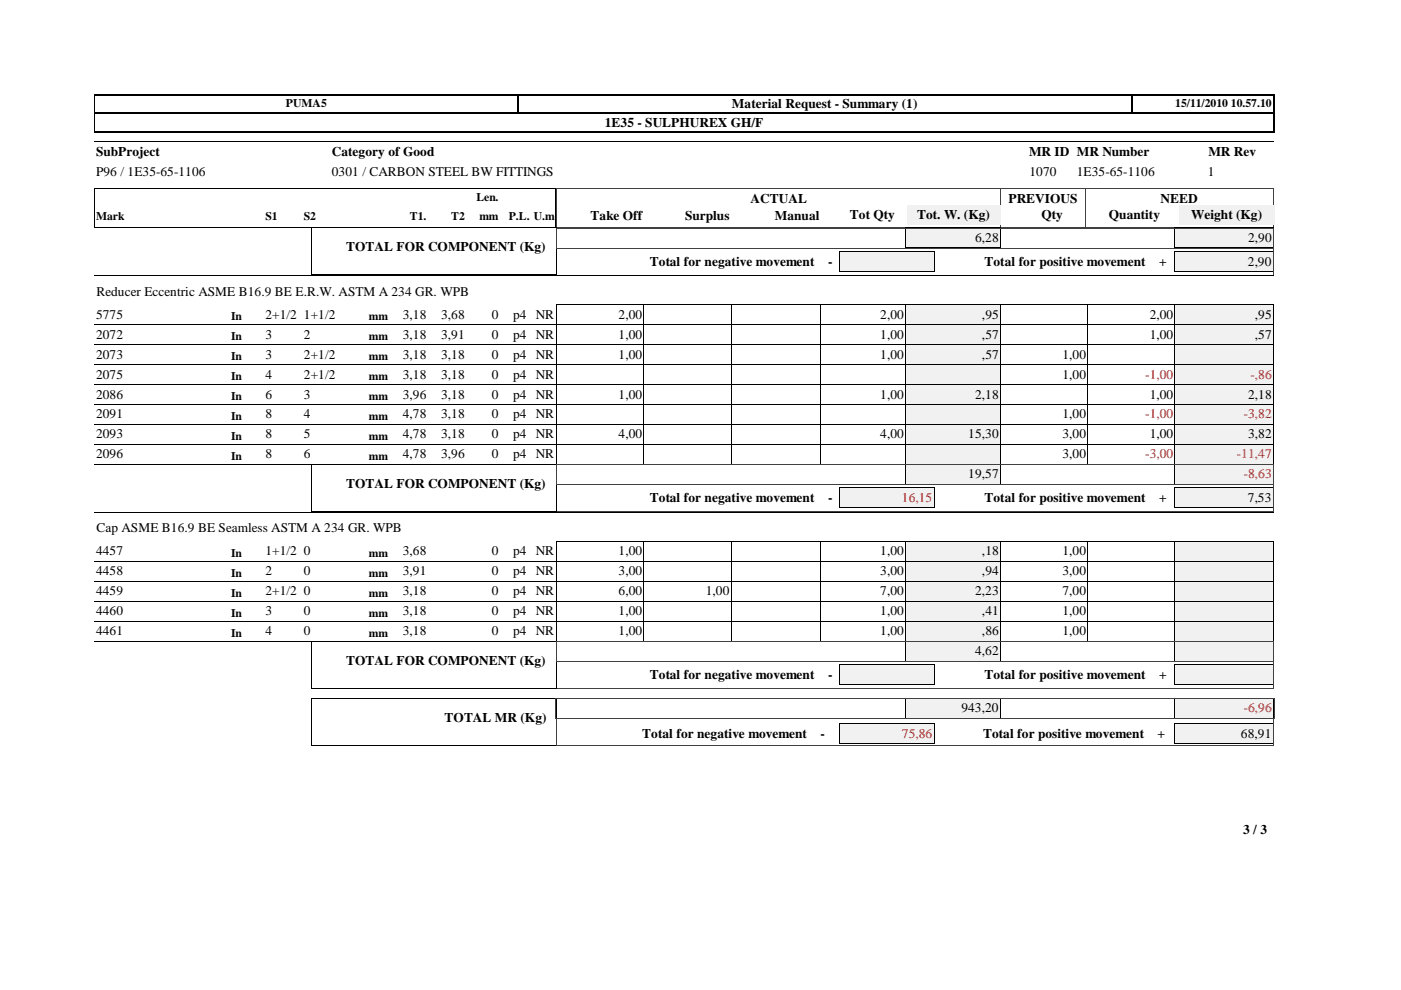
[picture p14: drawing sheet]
<svg xmlns="http://www.w3.org/2000/svg" width="297mm" height="210mm" viewBox="0 0 297 210" stroke-linecap="round" stroke-linejoin="round" font-family="sans-serif">
<defs><g id="words">
<g font-size="2.8">
<text x="155.2" y="22.9">Material Request - Summary (1)</text>
<text x="128.2" y="26.8">1E35 - SULPHUREX GH/F</text>
<text x="20.4" y="33.1">SubProject</text>
<text x="70.4" y="33">Category of Good</text>
<text x="218.2" y="33">MR ID MR Number</text>
<text x="256.2" y="33">MR Rev</text>
<text x="20.4" y="37.3">P96 / 1E35-65-1106</text>
<text x="70.4" y="37.2">0301 / CARBON STEEL BW FITTINGS</text>
<text x="218.3" y="37.2">1070</text>
<text x="228.3" y="37.2">1E35-65-1106</text>
<text x="256.1" y="37.2">1</text>
<text x="125.2" y="46.7">Take Off</text>
<text x="145.2" y="46.7">Surplus</text>
<text x="159.1" y="43">ACTUAL</text>
<text x="164.3" y="46.7">Manual</text>
<text x="180.2" y="46.4">Tot Qty</text>
<text x="194.4" y="46.4">Tot. W. (Kg)</text>
<text x="213.8" y="43">PREVIOUS</text>
<text x="220.8" y="46.4">Qty</text>
<text x="235.1" y="46.4">Quantity</text>
<text x="246.1" y="43">NEED</text>
<text x="252.6" y="46.4">Weight (Kg)</text>
<text x="73.4" y="53.3">TOTAL FOR COMPONENT (Kg)</text>
<text x="206.8" y="51.3">6,28</text>
<text x="264.6" y="51.3">2,90</text>
<text x="137.7" y="56.3">Total for negative movement</text>
<text x="175.6" y="56.3">-</text>
<text x="208.7" y="56.3">Total for positive movement</text>
<text x="245.7" y="56.3">+</text>
<text x="264.5" y="56.3">2,90</text>
<text x="20.4" y="62.7">Reducer Eccentric ASME B16.9 BE E.R.W. ASTM A 234 GR. WPB</text>
<text x="20.4" y="67.6">5775</text>
<text x="20.4" y="71.8">2072</text>
<text x="56.3" y="67.6">2+1/2 1+1/2</text>
<text x="56.3" y="71.8">3</text>
<text x="64.4" y="71.8">2</text>
<text x="85.4" y="67.6">3,18</text>
<text x="85.4" y="71.8">3,18</text>
<text x="93.5" y="67.6">3,68</text>
<text x="93.5" y="71.8">3,91</text>
<text x="104.3" y="67.6">0</text>
<text x="104.3" y="71.8">0</text>
<text x="108.8" y="67.6">p4 NR</text>
<text x="108.8" y="71.8">p4 NR</text>
<text x="131.1" y="67.6">2,00</text>
<text x="131.1" y="71.8">1,00</text>
<text x="186.6" y="67.6">2,00</text>
<text x="186.6" y="71.8">1,00</text>
<text x="208.2" y="67.6">,95</text>
<text x="208.2" y="71.8">,57</text>
<text x="243.8" y="67.6">2,00</text>
<text x="243.8" y="71.8">1,00</text>
<text x="266.1" y="67.6">,95</text>
<text x="266.1" y="71.8">,57</text>
<text x="20.4" y="76">2073</text>
<text x="56.3" y="76">3</text>
<text x="64.4" y="76">2+1/2</text>
<text x="85.4" y="76">3,18</text>
<text x="93.5" y="76">3,18</text>
<text x="104.3" y="76">0</text>
<text x="108.8" y="76">p4 NR</text>
<text x="131.1" y="76">1,00</text>
<text x="186.6" y="76">1,00</text>
<text x="208.2" y="76">,57</text>
<text x="225.3" y="76">1,00</text>
<text x="20.4" y="80.3">2075</text>
<text x="56.3" y="80.3">4</text>
<text x="64.4" y="80.3">2+1/2</text>
<text x="85.4" y="80.3">3,18</text>
<text x="93.5" y="80.3">3,18</text>
<text x="104.3" y="80.3">0</text>
<text x="108.8" y="80.3">p4 NR</text>
<text x="225.3" y="80.3">1,00</text>
<text x="20.4" y="84.5">2086</text>
<text x="20.4" y="88.7">2091</text>
<text x="56.3" y="84.5">6</text>
<text x="56.3" y="88.7">8</text>
<text x="64.4" y="84.5">3</text>
<text x="64.4" y="88.7">4</text>
<text x="85.4" y="84.5">3,96</text>
<text x="85.4" y="88.7">4,78</text>
<text x="93.5" y="84.5">3,18</text>
<text x="93.5" y="88.7">3,18</text>
<text x="104.3" y="84.5">0</text>
<text x="104.3" y="88.7">0</text>
<text x="108.8" y="84.5">p4 NR</text>
<text x="108.8" y="88.7">p4 NR</text>
<text x="131.1" y="84.5">1,00</text>
<text x="186.6" y="84.5">1,00</text>
<text x="206.8" y="84.5">2,18</text>
<text x="225.3" y="88.7">1,00</text>
<text x="243.8" y="84.5">1,00</text>
<text x="264.6" y="84.5">2,18</text>
<text x="20.4" y="93">2093</text>
<text x="56.3" y="93">8</text>
<text x="64.4" y="93">5</text>
<text x="85.4" y="93">4,78</text>
<text x="93.5" y="93">3,18</text>
<text x="104.3" y="93">0</text>
<text x="108.8" y="93">p4 NR</text>
<text x="131.1" y="93">4,00</text>
<text x="186.6" y="93">4,00</text>
<text x="205.3" y="93">15,30</text>
<text x="225.3" y="93">3,00</text>
<text x="243.8" y="93">1,00</text>
<text x="264.6" y="93">3,82</text>
<text x="20.4" y="97.2">2096</text>
<text x="56.3" y="97.2">8</text>
<text x="64.4" y="97.2">6</text>
<text x="85.4" y="97.2">4,78</text>
<text x="93.5" y="97.2">3,96</text>
<text x="104.3" y="97.2">0</text>
<text x="108.8" y="97.2">p4 NR</text>
<text x="205.3" y="101.4">19,57</text>
<text x="225.3" y="97.2">3,00</text>
<text x="73.4" y="103.5">TOTAL FOR COMPONENT (Kg)</text>
<text x="137.7" y="106.5">Total for negative movement</text>
<text x="175.6" y="106.5">-</text>
<text x="208.7" y="106.5">Total for positive movement</text>
<text x="245.7" y="106.5">+</text>
<text x="264.5" y="106.5">7,53</text>
<text x="20.4" y="112.9">Cap ASME B16.9 BE Seamless ASTM A 234 GR. WPB</text>
<text x="20.4" y="117.8">4457</text>
<text x="56.3" y="117.8">1+1/2 0</text>
<text x="85.4" y="117.8">3,68</text>
<text x="104.3" y="117.8">0</text>
<text x="108.8" y="117.8">p4 NR</text>
<text x="131.1" y="117.8">1,00</text>
<text x="186.6" y="117.8">1,00</text>
<text x="208.2" y="117.8">,18</text>
<text x="225.3" y="117.8">1,00</text>
<text x="20.4" y="122">4458</text>
<text x="56.3" y="122">2</text>
<text x="64.4" y="122">0</text>
<text x="85.4" y="122">3,91</text>
<text x="104.3" y="122">0</text>
<text x="108.8" y="122">p4 NR</text>
<text x="131.1" y="122">3,00</text>
<text x="186.6" y="122">3,00</text>
<text x="208.2" y="122">,94</text>
<text x="225.3" y="122">3,00</text>
<text x="20.4" y="126.2">4459</text>
<text x="20.4" y="130.5">4460</text>
<text x="56.3" y="126.2">2+1/2 0</text>
<text x="56.3" y="130.5">3</text>
<text x="64.4" y="130.5">0</text>
<text x="85.4" y="126.2">3,18</text>
<text x="85.4" y="130.5">3,18</text>
<text x="104.3" y="126.2">0</text>
<text x="104.3" y="130.5">0</text>
<text x="108.8" y="126.2">p4 NR</text>
<text x="108.8" y="130.5">p4 NR</text>
<text x="131.1" y="126.2">6,00</text>
<text x="131.1" y="130.5">1,00</text>
<text x="149.6" y="126.2">1,00</text>
<text x="186.6" y="126.2">7,00</text>
<text x="186.6" y="130.5">1,00</text>
<text x="206.8" y="126.2">2,23</text>
<text x="208.2" y="130.5">,41</text>
<text x="225.3" y="126.2">7,00</text>
<text x="225.3" y="130.5">1,00</text>
<text x="20.4" y="134.7">4461</text>
<text x="56.3" y="134.7">4</text>
<text x="64.4" y="134.7">0</text>
<text x="85.4" y="134.7">3,18</text>
<text x="104.3" y="134.7">0</text>
<text x="108.8" y="134.7">p4 NR</text>
<text x="131.1" y="134.7">1,00</text>
<text x="186.6" y="134.7">1,00</text>
<text x="208.2" y="134.7">,86</text>
<text x="225.3" y="134.7">1,00</text>
<text x="73.4" y="141">TOTAL FOR COMPONENT (Kg)</text>
<text x="206.8" y="138.9">4,62</text>
<text x="137.7" y="144">Total for negative movement</text>
<text x="175.6" y="144">-</text>
<text x="208.7" y="144">Total for positive movement</text>
<text x="245.7" y="144">+</text>
<text x="94.3" y="153.1">TOTAL MR (Kg)</text>
<text x="203.8" y="151">943,20</text>
<text x="136.2" y="156.5">Total for negative movement</text>
<text x="174" y="156.5">-</text>
<text x="208.4" y="156.5">Total for positive movement</text>
<text x="245.4" y="156.5">+</text>
<text x="263.1" y="156.5">68,91</text>
<text x="263.6" y="176.9">3 / 3</text>
</g>
<g font-size="2.8" fill="#f00">
<text x="242.8" y="80.3">-1,00</text>
<text x="265.1" y="80.3">-,86</text>
<text x="242.8" y="88.7">-1,00</text>
<text x="263.7" y="88.7">-3,82</text>
<text x="242.8" y="97.2">-3,00</text>
<text x="262.3" y="97.2">-11,47</text>
<text x="263.7" y="101.4">-8,63</text>
<text x="191.2" y="106.5">16,15</text>
<text x="263.7" y="151">-6,96</text>
<text x="191.2" y="156.5">75,86</text>
</g>
<g font-size="2.5">
<text x="60.6" y="22.6">PUMA5</text>
<text x="249.2" y="22.6">15/11/2010 10.57.10</text>
<text x="20.4" y="46.7">Mark</text>
<text x="56.3" y="46.7">S1</text>
<text x="64.4" y="46.7">S2</text>
<text x="86.9" y="46.7">T1.</text>
<text x="95.7" y="46.7">T2</text>
<text x="101" y="42.7">Len.</text>
<text x="101.6" y="46.7">mm</text>
<text x="107.9" y="46.7">P.L. U.m</text>
<text x="49" y="67.8">In</text>
<text x="78.2" y="67.8">mm</text>
<text x="49" y="72.1">In</text>
<text x="49" y="76.3">In</text>
<text x="78.2" y="72.1">mm</text>
<text x="78.2" y="76.3">mm</text>
<text x="49" y="80.5">In</text>
<text x="78.2" y="80.5">mm</text>
<text x="49" y="84.8">In</text>
<text x="49" y="89">In</text>
<text x="78.2" y="84.8">mm</text>
<text x="78.2" y="89">mm</text>
<text x="49" y="93.2">In</text>
<text x="78.2" y="93.2">mm</text>
<text x="49" y="97.5">In</text>
<text x="78.2" y="97.5">mm</text>
<text x="49" y="118">In</text>
<text x="78.2" y="118">mm</text>
<text x="49" y="122.3">In</text>
<text x="78.2" y="122.3">mm</text>
<text x="49" y="126.5">In</text>
<text x="49" y="130.7">In</text>
<text x="78.2" y="126.5">mm</text>
<text x="78.2" y="130.7">mm</text>
<text x="49" y="135">In</text>
<text x="78.2" y="135">mm</text>
</g>
</g></defs>
<path d="M270.1 20v4.1M20 20.1h250.3M20 24h250.3M20 27.9h250.3" fill="none" stroke="#000" stroke-width=".25"/>
<path d="M239.9 20v4.1" fill="none" stroke="#000" stroke-width=".38"/>
<path d="M109.9 20v4.1" fill="none" stroke="#000" stroke-width=".34"/>
<path d="M20.1 20v8M20 30h250M20 39.9h97.9M20 39.9v8.3l97.9 .1v-8.4" fill="none" stroke="#000" stroke-width=".21"/>
<path d="M20 24h250.3M270.1 23.9v4.1" fill="none" stroke="#000" stroke-width=".3"/>
<path d="M118 39.9h152M118 39.9v8.3h152M212.1 39.9v8.4M212.2 39.9v8.4M230.1 39.9v8.4M270 39.9v8.4" fill="none" stroke="#404040" stroke-width=".21"/>
<path d="M99.6 43.9h6.4v3.8h-6.4z" fill="#fff"/>
<g fill="#f1f1f1">
<path d="M192.3 43.4h19.8v4.2h-19.8z"/>
<path d="M250 43.4h20.2v4.2h-20.2z"/>
<path d="M192.1 48.3h20v4.2h-20z"/>
</g>
<path d="M192 48.3h20.1M192 48.3v4.2h20.1v-4.2" fill="none" stroke="#000" stroke-width=".21"/>
<path d="M249.1 48.3h20.9v4.2h-20.9z" fill="#f1f1f1"/>
<path d="M249.1 48.3h20.9M249.1 52.5h20.9M249.1 48.3v4.2M270 48.3v4.2" fill="none" stroke="#000" stroke-width=".21"/>
<path d="M249.1 53.3h20.8v4.2h-20.8z" fill="#f1f1f1"/>
<path d="M249 53.3h21l-.1 4.2h-20.9z" fill="none" stroke="#000" stroke-width=".21"/>
<path d="M178 53.3h20v4.2h-20z" fill="#f1f1f1"/>
<g fill="none" stroke="#000" stroke-width=".21">
<path d="M20 58.4h250M66 48.3h52.1M66 48.3v9.9l52 .1v-10M177.9 53.3h20.2v4.2h-20.2zM20 68.8h172.1M136.5 64.6v4.2M155 64.6v4.2M174.1 64.6v4.2M192 64.6v4.2M192.1 64.6h-74.1v4.2M212.1 64.6h37v4.2M212.1 68.8h37"/>
<path d="M212.1 64.6v4.2M230.6 64.6v4.2"/>
</g>
<path d="M118 52.6v-4.2h152.1v4.2M118 52.6v5.8h152.1v-5.8h-152.1" fill="none" stroke="#404040" stroke-width=".21"/>
<path d="M192.1 64.6h20v4.2h-20z" fill="#f1f1f1"/>
<path d="M192 68.8h20.1M192 68.8v-4.2h20.1v4.2" fill="none" stroke="#000" stroke-width=".21"/>
<path d="M249.1 64.6h20.9v4.2h-20.9z" fill="#f1f1f1"/>
<g fill="none" stroke="#000" stroke-width=".21">
<path d="M20 73h172.1M136.5 68.8v4.3M155 68.8v4.3M174.1 68.8v4.3M192 68.8v4.3M192.1 68.8h-74.1v4.3M212.1 68.8h57.9M212.1 73h37M212.1 68.8v4.3M230.6 68.8v4.3M249.1 64.6h20.9M249.1 64.6v8.5"/>
<path d="M270 64.6v4.2"/>
</g>
<path d="M192.1 68.8h20v4.2h-20z" fill="#f1f1f1"/>
<path d="M192 73h20.1M192 73.1v-4.3h20.1v4.3" fill="none" stroke="#000" stroke-width=".21"/>
<path d="M249.1 68.8h20.9v4.2h-20.9z" fill="#f1f1f1"/>
<path d="M20 77.3h172.1M136.5 73v4.3M155 73v4.3M174.1 73v4.3M192 73v4.3M192.1 73h-74.1v4.3M212.1 73h57.9M212.1 73v4.3M230.6 73v4.3M249.1 68.8h20.9M249.1 68.8v8.5h-37M270 68.8v4.3" fill="none" stroke="#000" stroke-width=".21"/>
<path d="M192.1 73h20v4.3h-20z" fill="#f1f1f1"/>
<path d="M192 73h20.1v4.3h-20.1z" fill="none" stroke="#000" stroke-width=".21"/>
<path d="M249.1 73h20.9v4.3h-20.9z" fill="#f1f1f1"/>
<path d="M136.5 77.3v4.2M155 77.3v4.2M174.1 77.3v4.2M192 77.3v4.2M192.1 77.3h-74.1v4.2M212.1 77.3h57.9M212.1 77.3v4.2M230.6 77.3v4.2M249.1 73h20.9M249.1 73v8.5h-37M270 73v4.3M20 81.5h172.1" fill="none" stroke="#000" stroke-width=".21"/>
<path d="M192.1 77.3h20v4.2h-20z" fill="#f1f1f1"/>
<path d="M192 77.3h20.1v4.2h-20.1z" fill="none" stroke="#000" stroke-width=".21"/>
<path d="M249.1 77.3h20.9v4.2h-20.9z" fill="#f1f1f1"/>
<g fill="none" stroke="#000" stroke-width=".21">
<path d="M249.1 77.3h20.9M249.1 77.3v8.5l-37-.1M270 77.3v4.2M20 85.7h172.1M118 81.5h74.1M118 81.5v4.3M136.5 81.5v4.3M155 81.5v4.3M174.1 81.5v4.3M192 81.5v4.3M212.1 81.5h57.9M212.1 81.5v4.3"/>
<path d="M230.6 81.5v4.3"/>
</g>
<path d="M192.1 81.5h20v4.2h-20z" fill="#f1f1f1"/>
<path d="M192 81.5h20.1M192 81.5v4.2l20.1 .1v-4.3" fill="none" stroke="#000" stroke-width=".21"/>
<path d="M249.1 81.5h20.9v4.2h-20.9z" fill="#f1f1f1"/>
<g fill="none" stroke="#000" stroke-width=".21">
<path d="M20 90h172.1M118 85.7h74.1M118 85.7v4.3M136.5 85.7v4.3M155 85.7v4.3M174.1 85.7v4.3M192 85.7v4.3M212.1 85.7h57.9M212.1 85.7v4.3M230.6 85.7v4.3M249.1 81.5h20.9M249.1 81.5v8.5h-37"/>
<path d="M270 81.5v4.3"/>
</g>
<path d="M192.1 85.7h20v4.3h-20z" fill="#f1f1f1"/>
<path d="M192 85.7h20.1M192 85.7v4.3h20.1v-4.3" fill="none" stroke="#000" stroke-width=".21"/>
<path d="M249.1 85.7h20.9v4.3h-20.9z" fill="#f1f1f1"/>
<g fill="none" stroke="#000" stroke-width=".21">
<path d="M20 94.2h172.1M118 90h74.1M118 90v4.2M136.5 90v4.2M155 90v4.2M174.1 90v4.2M192 90v4.2M212.1 90h57.9M212.1 94.2h37M212.1 90v4.2M230.6 90v4.2M249.1 85.7h20.9"/>
<path d="M249.1 85.7v8.5M270 85.7v4.3"/>
</g>
<path d="M192.1 90h20v4.2h-20z" fill="#f1f1f1"/>
<path d="M192 90h20.1M192 94.2h20.1M192 90v4.2M212.1 90v4.2" fill="none" stroke="#000" stroke-width=".21"/>
<path d="M249.1 90h20.9v4.2h-20.9z" fill="#f1f1f1"/>
<g fill="none" stroke="#000" stroke-width=".21">
<path d="M20 98.4h172.1M136.5 94.2v4.3M155 94.2v4.3M174.1 94.2v4.3M192 94.2v4.3M192.1 94.2h-74.1v4.3M212.1 94.2h57.9M212.1 98.4h37M212.1 94.2v4.3M230.6 94.2v4.3M249.1 90h20.9M249.1 90v8.5"/>
<path d="M270 90v4.2"/>
</g>
<path d="M192.1 94.2h20v4.2h-20z" fill="#f1f1f1"/>
<path d="M192 98.4h20.1M192 98.5v-4.3h20.1v4.3" fill="none" stroke="#000" stroke-width=".21"/>
<path d="M249.1 94.2h20.9v4.2h-20.9z" fill="#f1f1f1"/>
<path d="M249.1 94.2h20.9M249.1 98.4h20.9M249.1 94.2v4.3M270 94.2v4.3" fill="none" stroke="#000" stroke-width=".21"/>
<path d="M192.1 98.4h20v4.3h-20z" fill="#f1f1f1"/>
<path d="M192 102.7h20.1M192 102.7v-4.3h20.1v4.3" fill="none" stroke="#000" stroke-width=".21"/>
<path d="M249.1 98.4h20.9v4.3h-20.9z" fill="#f1f1f1"/>
<path d="M249.1 98.4h20.9M249.1 98.4v4.3M270 98.4v4.3M249.1 102.7h20.9" fill="none" stroke="#000" stroke-width=".21"/>
<path d="M249.1 103.5h20.8v4.2h-20.8z" fill="#f1f1f1"/>
<path d="M249 103.4h21M249 107.7h21M249.1 103.4v4.3M269.9 103.4v4.3" fill="none" stroke="#000" stroke-width=".21"/>
<path d="M178 103.5h20v4.2h-20z" fill="#f1f1f1"/>
<g fill="none" stroke="#000" stroke-width=".21">
<path d="M66 98.4h52.1l-.1 10h-52zM20 108.6h250M20 119h172.1M118 114.8h74.1M118 114.8v4.2M136.5 114.8v4.2M155 114.8v4.2M174.1 114.8v4.2M177.9 103.4h20.2M177.9 107.7h20.2M177.9 103.4v4.3M192 114.8v4.2"/>
<path d="M198.1 103.4v4.3M212.1 114.8h37M212.1 119h37M212.1 114.8v4.2M230.6 114.8v4.2M249.1 114.8v4.2"/>
</g>
<path d="M118 108.5h152.1M118 102.7v5.8M270.1 102.7v5.8M270.1 102.8h-152.1v-4.3h152.1v4.3" fill="none" stroke="#404040" stroke-width=".21"/>
<path d="M192.1 114.8h20v4.2h-20z" fill="#f1f1f1"/>
<path d="M192 114.8h20.1M192 119h20.1M192 114.8v4.2M212.1 114.8v4.2" fill="none" stroke="#000" stroke-width=".21"/>
<path d="M249.1 114.8h20.9v4.2h-20.9z" fill="#f1f1f1"/>
<g fill="none" stroke="#000" stroke-width=".21">
<path d="M136.5 119v4.3M155 119v4.3M174.1 119v4.3M192 119v4.3M192.1 119h-74.1v4.3M212.1 119h57.9M212.1 119v4.3M230.6 119v4.3M249.1 114.8h20.9M249.1 114.8v8.5M270 114.8v4.2M20 123.3h172.1"/>
<path d="M212.1 123.3h37"/>
</g>
<path d="M192.1 119h20v4.2h-20z" fill="#f1f1f1"/>
<path d="M192 123.3h20.1M192 123.3v-4.3h20.1v4.3" fill="none" stroke="#000" stroke-width=".21"/>
<path d="M249.1 119h20.9v4.2h-20.9z" fill="#f1f1f1"/>
<g fill="none" stroke="#000" stroke-width=".21">
<path d="M249.1 119h20.9M249.1 119v8.5M270 119v4.3M20 127.5h172.1M136.5 123.2v4.3M155 123.2v4.3M174.1 123.2v4.3M192 123.2v4.3M192.1 123.3h-74.1v4.2M212.1 123.3h57.9M212.1 127.5h37M212.1 123.2v4.3"/>
<path d="M230.6 123.2v4.3"/>
</g>
<path d="M192.1 123.2h20v4.3h-20z" fill="#f1f1f1"/>
<path d="M192 127.5h20.1M192 127.5v-4.2h20.1v4.2" fill="none" stroke="#000" stroke-width=".21"/>
<path d="M249.1 123.2h20.9v4.3h-20.9z" fill="#f1f1f1"/>
<path d="M20 131.7h172.1M136.5 127.5v4.2M155 127.5v4.2M174.1 127.5v4.2M192 127.5v4.2M192.1 127.5h-74.1v4.2M212.1 127.5h57.9M212.1 127.5v4.2M230.6 127.5v4.2M249.1 123.3h20.9M249.1 123.2v8.5h-37M270 123.2v4.3" fill="none" stroke="#000" stroke-width=".21"/>
<path d="M192.1 127.5h20v4.2h-20z" fill="#f1f1f1"/>
<path d="M192 127.5h20.1v4.2h-20.1z" fill="none" stroke="#000" stroke-width=".21"/>
<path d="M249.1 127.5h20.9v4.2h-20.9z" fill="#f1f1f1"/>
<path d="M20 136h172.1M136.5 131.7v4.3M155 131.7v4.3M174.1 131.7v4.3M192 131.7v4.3M192.1 131.7h-74.1v4.3M212.1 131.7h57.9M212.1 131.7v4.3M230.6 131.7v4.3M249.1 127.5h20.9M249.1 127.5v8.5h-37M270 127.5v4.2" fill="none" stroke="#000" stroke-width=".21"/>
<path d="M192.1 131.7h20v4.2h-20z" fill="#f1f1f1"/>
<path d="M192 131.7h20.1v4.3h-20.1z" fill="none" stroke="#000" stroke-width=".21"/>
<path d="M249.1 131.7h20.9v4.2h-20.9z" fill="#f1f1f1"/>
<path d="M249.1 131.7h20.9M249.1 136h20.9M249.1 131.7v4.3M270 131.7v4.3" fill="none" stroke="#000" stroke-width=".21"/>
<path d="M192.1 135.9h20v4.3h-20z" fill="#f1f1f1"/>
<path d="M192 136h20.1v4.2h-20.1z" fill="none" stroke="#000" stroke-width=".21"/>
<path d="M249.1 135.9h20.9v4.3h-20.9z" fill="#f1f1f1"/>
<path d="M249.1 136h20.9M249.1 135.9v4.3M270 135.9v4.3M249.1 140.2h20.9" fill="none" stroke="#000" stroke-width=".21"/>
<path d="M249.1 141h20.8v4.2h-20.8z" fill="#f1f1f1"/>
<path d="M249 140.9h21l-.1 4.3h-20.9z" fill="none" stroke="#000" stroke-width=".21"/>
<path d="M178 141h20v4.2h-20z" fill="#f1f1f1"/>
<path d="M66 136h52.1l-.1 9.9h-52zM177.9 140.9h20.2v4.3h-20.2z" fill="none" stroke="#000" stroke-width=".21"/>
<path d="M118 136h152.1M118 136v4.3M270.1 136v4.3M118 140.3v5.7h152.1v-5.7h-152.1" fill="none" stroke="#404040" stroke-width=".21"/>
<path d="M192.1 148h20v4.3h-20z" fill="#f1f1f1"/>
<path d="M192 152.3h20.1M192 152.3v-4.2h20.1v4.2" fill="none" stroke="#000" stroke-width=".21"/>
<path d="M249.1 148h20.9v4.3h-20.9z" fill="#f1f1f1"/>
<path d="M249.1 148.1h20.9M249.1 152.3h20.9M249.1 148v4.3M270 148v4.3" fill="none" stroke="#000" stroke-width=".21"/>
<path d="M249.1 153.5h20.8v4.2h-20.8z" fill="#f1f1f1"/>
<path d="M249 153.5h21M249 157.7h21M249.1 153.5v4.2M269.9 153.5v4.2" fill="none" stroke="#000" stroke-width=".21"/>
<path d="M178 153.5h20v4.2h-20z" fill="#f1f1f1"/>
<path d="M66 148.1h52.1l-.1 9.9h-52zM177.9 153.5h20.2M177.9 157.7h20.2M177.9 153.5v4.2M198.1 153.5v4.2" fill="none" stroke="#000" stroke-width=".21"/>
<path d="M117.9 152.3h152.3M117.9 148.1h152.3M117.9 148v4.3M118 152.3v5.7h152.1v-5.7M270.2 148v4.3" fill="none" stroke="#404040" stroke-width=".21"/>
<use href="#words"/>
</svg>
